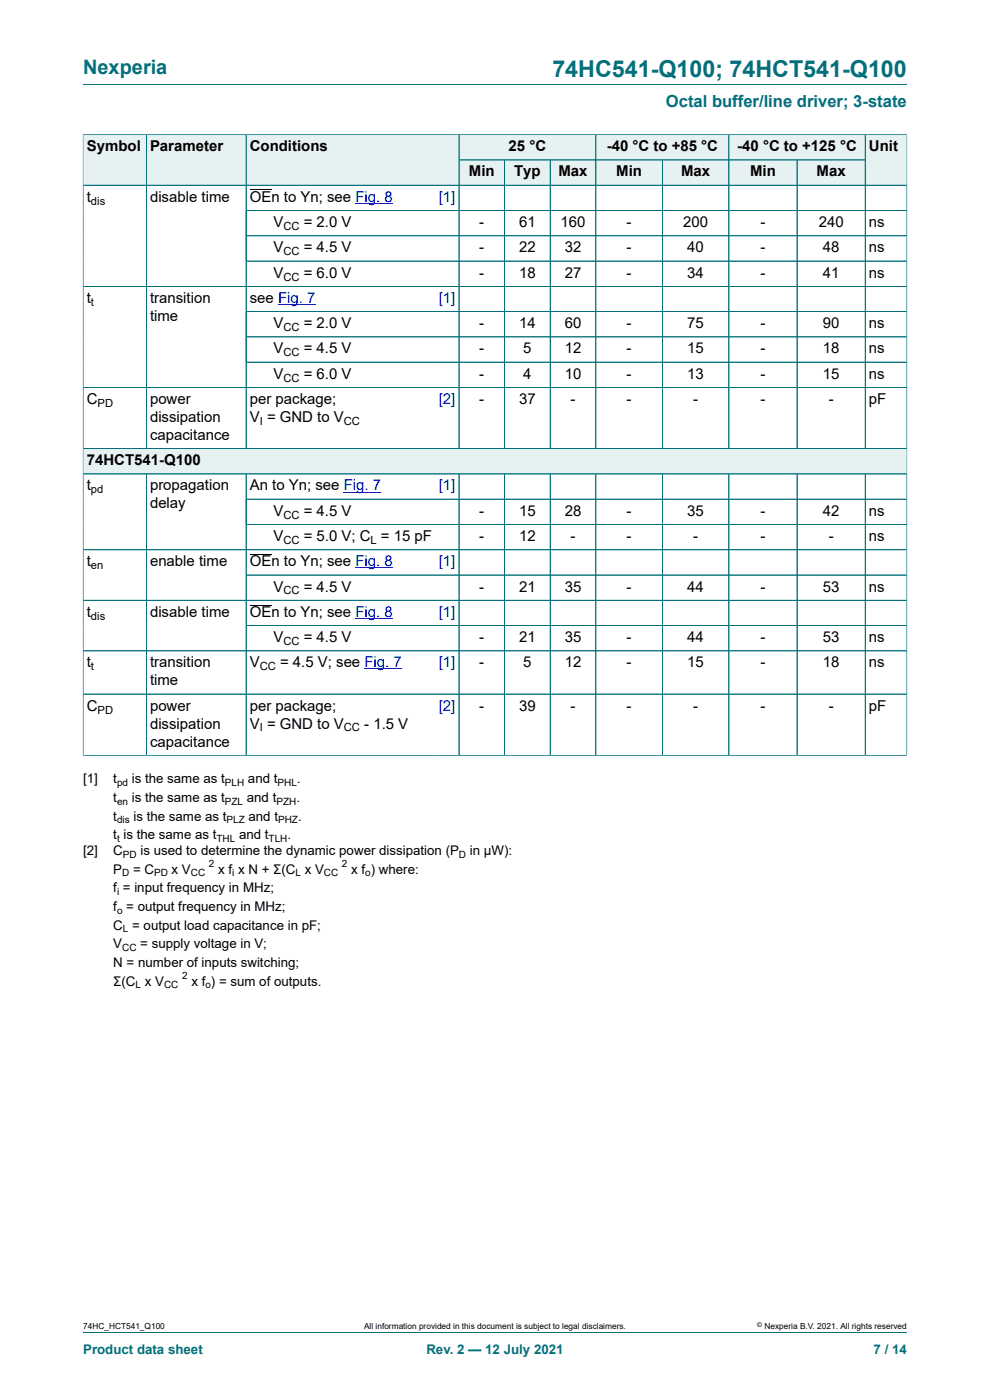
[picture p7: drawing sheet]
<svg xmlns="http://www.w3.org/2000/svg" width="210mm" height="297mm" viewBox="0 0 210 297" stroke-linecap="round" stroke-linejoin="round" font-family="sans-serif">
<defs><g id="words">
<text font-size="4.9" fill="#036f7b" x="117.2" y="16.2">74HC541-Q100; 74HCT541-Q100</text>
<text font-size="4.2" fill="#036f7b" x="17.6" y="15.6">Nexperia</text>
<text font-size="3.5" fill="#036f7b" x="141.2" y="22.8">Octal buffer/line driver; 3-state</text>
<g font-size="3.2">
<text x="18.4" y="32.1">Symbol</text>
<text x="31.8" y="32.1">Parameter</text>
<text x="53" y="32.1">Conditions</text>
<text x="107.9" y="32.1">25 °C</text>
<text x="128.7" y="32.1">-40 °C to +85 °C</text>
<text x="156.4" y="32.1">-40 °C to +125 °C</text>
<text x="184.3" y="32.1">Unit</text>
<text x="99.5" y="37.4">Min</text>
<text x="109.1" y="37.4">Typ</text>
<text x="118.5" y="37.4">Max</text>
<text x="130.7" y="37.4">Min</text>
<text x="144.5" y="37.4">Max</text>
<text x="159.1" y="37.4">Min</text>
<text x="173.2" y="37.4">Max</text>
<text x="18.4" y="42.8">t</text>
<text x="31.8" y="42.8">disable time</text>
<text x="53" y="42.8">OEn to Yn; see Fig. 8</text>
<text x="58" y="48.2">V</text>
<text x="58" y="53.5">V</text>
<text x="64.4" y="48.2">= 2.0 V</text>
<text x="64.4" y="53.5">= 4.5 V</text>
<text x="101.7" y="48.2">-</text>
<text x="101.7" y="53.5">-</text>
<text x="110.1" y="48.2">61</text>
<text x="110.1" y="53.5">22</text>
<text x="118.9" y="48.2">160</text>
<text x="119.8" y="53.5">32</text>
<text x="132.9" y="48.2">-</text>
<text x="132.9" y="53.5">-</text>
<text x="144.9" y="48.2">200</text>
<text x="145.8" y="53.5">40</text>
<text x="161.3" y="48.2">-</text>
<text x="161.3" y="53.5">-</text>
<text x="173.7" y="48.2">240</text>
<text x="174.5" y="53.5">48</text>
<text x="184.3" y="48.2">ns</text>
<text x="184.3" y="53.5">ns</text>
<text x="58" y="58.9">V</text>
<text x="64.4" y="58.9">= 6.0 V</text>
<text x="101.7" y="58.9">-</text>
<text x="110.1" y="58.9">18</text>
<text x="119.8" y="58.9">27</text>
<text x="132.9" y="58.9">-</text>
<text x="145.8" y="58.9">34</text>
<text x="161.3" y="58.9">-</text>
<text x="174.5" y="58.9">41</text>
<text x="184.3" y="58.9">ns</text>
<text x="18.4" y="64.3">t</text>
<text x="31.8" y="64.3">transition</text>
<text x="53" y="64.3">see Fig. 7</text>
<text x="31.8" y="68.1">time</text>
<text x="58" y="69.6">V</text>
<text x="64.4" y="69.6">= 2.0 V</text>
<text x="101.7" y="69.6">-</text>
<text x="110.1" y="69.6">14</text>
<text x="119.8" y="69.6">60</text>
<text x="132.9" y="69.6">-</text>
<text x="145.8" y="69.6">75</text>
<text x="161.3" y="69.6">-</text>
<text x="174.5" y="69.6">90</text>
<text x="184.3" y="69.6">ns</text>
<text x="58" y="75">V</text>
<text x="64.4" y="75">= 4.5 V</text>
<text x="101.7" y="75">-</text>
<text x="111" y="75">5</text>
<text x="119.8" y="75">12</text>
<text x="132.9" y="75">-</text>
<text x="145.8" y="75">15</text>
<text x="161.3" y="75">-</text>
<text x="174.5" y="75">18</text>
<text x="184.3" y="75">ns</text>
<text x="58" y="80.3">V</text>
<text x="64.4" y="80.3">= 6.0 V</text>
<text x="101.7" y="80.3">-</text>
<text x="111" y="80.3">4</text>
<text x="119.8" y="80.3">10</text>
<text x="132.9" y="80.3">-</text>
<text x="145.8" y="80.3">13</text>
<text x="161.3" y="80.3">-</text>
<text x="174.5" y="80.3">15</text>
<text x="184.3" y="80.3">ns</text>
<text x="18.4" y="85.7">C</text>
<text x="31.8" y="85.7">power</text>
<text x="31.8" y="89.5">dissipation</text>
<text x="53" y="85.7">per package;</text>
<text x="53" y="89.5">V = GND to V</text>
<text x="101.7" y="85.7">-</text>
<text x="110.1" y="85.7">37</text>
<text x="121" y="85.7">-</text>
<text x="132.9" y="85.7">-</text>
<text x="147" y="85.7">-</text>
<text x="161.3" y="85.7">-</text>
<text x="175.8" y="85.7">-</text>
<text x="184.3" y="85.7">pF</text>
<text x="31.8" y="93.3">capacitance</text>
<text x="18.4" y="98.7">74HCT541-Q100</text>
<text x="18.4" y="104">t</text>
<text x="31.8" y="104">propagation</text>
<text x="31.8" y="107.9">delay</text>
<text x="53" y="104">An to Yn; see Fig. 7</text>
<text x="58" y="109.4">V</text>
<text x="64.4" y="109.4">= 4.5 V</text>
<text x="101.7" y="109.4">-</text>
<text x="110.1" y="109.4">15</text>
<text x="119.8" y="109.4">28</text>
<text x="132.9" y="109.4">-</text>
<text x="145.8" y="109.4">35</text>
<text x="161.3" y="109.4">-</text>
<text x="174.5" y="109.4">42</text>
<text x="184.3" y="109.4">ns</text>
<text x="58" y="114.8">V</text>
<text x="64.4" y="114.8">= 5.0 V; C = 15 pF</text>
<text x="101.7" y="114.8">-</text>
<text x="110.1" y="114.8">12</text>
<text x="121" y="114.8">-</text>
<text x="132.9" y="114.8">-</text>
<text x="147" y="114.8">-</text>
<text x="161.3" y="114.8">-</text>
<text x="175.8" y="114.8">-</text>
<text x="184.3" y="114.8">ns</text>
<text x="18.4" y="120.1">t</text>
<text x="31.8" y="120.1">enable time</text>
<text x="53" y="120.1">OEn to Yn; see Fig. 8</text>
<text x="58" y="125.5">V</text>
<text x="64.4" y="125.5">= 4.5 V</text>
<text x="101.7" y="125.5">-</text>
<text x="110.1" y="125.5">21</text>
<text x="119.8" y="125.5">35</text>
<text x="132.9" y="125.5">-</text>
<text x="145.8" y="125.5">44</text>
<text x="161.3" y="125.5">-</text>
<text x="174.5" y="125.5">53</text>
<text x="184.3" y="125.5">ns</text>
<text x="18.4" y="130.9">t</text>
<text x="31.8" y="130.9">disable time</text>
<text x="53" y="130.9">OEn to Yn; see Fig. 8</text>
<text x="58" y="136.2">V</text>
<text x="64.4" y="136.2">= 4.5 V</text>
<text x="101.7" y="136.2">-</text>
<text x="110.1" y="136.2">21</text>
<text x="119.8" y="136.2">35</text>
<text x="132.9" y="136.2">-</text>
<text x="145.8" y="136.2">44</text>
<text x="161.3" y="136.2">-</text>
<text x="174.5" y="136.2">53</text>
<text x="184.3" y="136.2">ns</text>
<text x="18.4" y="141.6">t</text>
<text x="31.8" y="141.6">transition</text>
<text x="53" y="141.6">V</text>
<text x="59.4" y="141.6">= 4.5 V; see Fig. 7</text>
<text x="101.7" y="141.6">-</text>
<text x="111" y="141.6">5</text>
<text x="119.8" y="141.6">12</text>
<text x="132.9" y="141.6">-</text>
<text x="145.8" y="141.6">15</text>
<text x="161.3" y="141.6">-</text>
<text x="174.5" y="141.6">18</text>
<text x="184.3" y="141.6">ns</text>
<text x="31.8" y="145.4">time</text>
<text x="18.4" y="150.8">C</text>
<text x="31.8" y="150.8">power</text>
<text x="31.8" y="154.6">dissipation</text>
<text x="53" y="150.8">per package;</text>
<text x="53" y="154.6">V = GND to V</text>
<text x="77.3" y="154.6">- 1.5 V</text>
<text x="101.7" y="150.8">-</text>
<text x="110.1" y="150.8">39</text>
<text x="121" y="150.8">-</text>
<text x="132.9" y="150.8">-</text>
<text x="147" y="150.8">-</text>
<text x="161.3" y="150.8">-</text>
<text x="175.8" y="150.8">-</text>
<text x="184.3" y="150.8">pF</text>
<text x="31.8" y="158.4">capacitance</text>
</g>
<g font-size="3.2" fill="#00f">
<text x="93.1" y="42.8">[1]</text>
<text x="93.1" y="64.3">[1]</text>
<text x="93.1" y="85.7">[2]</text>
<text x="93.1" y="104">[1]</text>
<text x="93.1" y="120.1">[1]</text>
<text x="93.1" y="130.9">[1]</text>
<text x="93.1" y="141.6">[1]</text>
<text x="93.1" y="150.8">[2]</text>
</g>
<g font-size="2.8">
<text x="17.6" y="166.2">[1]</text>
<text x="24" y="166.2">t</text>
<text x="28" y="166.2">is the same as t</text>
<text x="52.6" y="166.2">and t</text>
<text x="63" y="166.2">.</text>
<text x="24" y="170.1">t</text>
<text x="28" y="170.1">is the same as t</text>
<text x="52.4" y="170.1">and t</text>
<text x="62.9" y="170.1">.</text>
<text x="24" y="174.1">t</text>
<text x="24" y="178">t is the same as t</text>
<text x="28.3" y="174.1">is the same as t</text>
<text x="50.7" y="178">and t</text>
<text x="52.7" y="174.1">and t</text>
<text x="61" y="178">.</text>
<text x="63.2" y="174.1">.</text>
<text x="17.6" y="181.4">[2]</text>
<text x="24" y="181.4">C</text>
<text x="24" y="185.4">P</text>
<text x="28.2" y="185.4">= C</text>
<text x="29.8" y="181.4">is used to determine the dynamic power dissipation (P</text>
<text x="36.4" y="185.4">x V</text>
<text x="46.3" y="185.4">x f x N + Σ(C x V</text>
<text x="74.5" y="185.4">x f ) where:</text>
<text x="99.7" y="181.4">in μW):</text>
<text x="24" y="189.3">f = input frequency in MHz;</text>
<text x="24" y="193.3">f = output frequency in MHz;</text>
<text x="24" y="197.2">C = output load capacitance in pF;</text>
<text x="24" y="201.2">V</text>
<text x="29.8" y="201.2">= supply voltage in V;</text>
<text x="24" y="205.1">N = number of inputs switching;</text>
<text x="24" y="209.1">Σ(C x V</text>
<text x="40.6" y="209.1">x f ) = sum of outputs.</text>
</g>
<g font-size="2.8" fill="#036f7b">
<text x="17.6" y="287.2">Product data sheet</text>
<text x="90.4" y="287.2">Rev. 2 — 12 July 2021</text>
<text x="185.3" y="287.2">7 / 14</text>
</g>
<g font-size="2.4">
<text x="19.3" y="43.4">dis</text>
<text x="60.1" y="48.8">CC</text>
<text x="60.1" y="54.1">CC</text>
<text x="60.1" y="59.5">CC</text>
<text x="19.3" y="64.9">t</text>
<text x="60.1" y="70.2">CC</text>
<text x="60.1" y="75.6">CC</text>
<text x="60.1" y="81">CC</text>
<text x="20.7" y="86.3">PD</text>
<text x="55.1" y="90.1">I</text>
<text x="72.9" y="90.1">CC</text>
<text x="19.3" y="104.7">pd</text>
<text x="60.1" y="110">CC</text>
<text x="60.1" y="115.4">CC</text>
<text x="78.6" y="115.4">L</text>
<text x="19.3" y="120.7">en</text>
<text x="19.3" y="131.5">dis</text>
<text x="60.1" y="126.1">CC</text>
<text x="60.1" y="136.8">CC</text>
<text x="19.3" y="142.2">t</text>
<text x="55.1" y="142.2">CC</text>
<text x="20.7" y="151.4">PD</text>
<text x="55.1" y="155.2">I</text>
<text x="72.9" y="155.2">CC</text>
</g>
<g font-size="2.1">
<text x="24.8" y="166.7">pd</text>
<text x="47.7" y="166.7">PLH</text>
<text x="58.9" y="166.7">PHL</text>
<text x="24.8" y="170.7">en</text>
<text x="47.7" y="170.7">PZL</text>
<text x="58.6" y="170.7">PZH</text>
<text x="24.8" y="174.6">dis</text>
<text x="24.8" y="178.6">t</text>
<text x="45.9" y="178.6">THL</text>
<text x="48.1" y="174.6">PLZ</text>
<text x="57" y="178.6">TLH</text>
<text x="59" y="174.6">PHZ</text>
<text x="25.9" y="185.9">D</text>
<text x="26.1" y="182">PD</text>
<text x="32.7" y="185.9">PD</text>
<text x="40.5" y="185.9">CC</text>
<text x="44.3" y="183.9">2</text>
<text x="49.3" y="185.9">i</text>
<text x="62.7" y="185.9">L</text>
<text x="68.7" y="185.9">CC</text>
<text x="72.5" y="183.9">2</text>
<text x="77.5" y="185.9">o</text>
<text x="97.4" y="182">D</text>
<text x="24.8" y="189.9">i</text>
<text x="24.8" y="193.8">o</text>
<text x="26.1" y="197.8">L</text>
<text x="25.9" y="201.7">CC</text>
<text x="28.8" y="209.6">L</text>
<text x="34.8" y="209.6">CC</text>
<text x="38.6" y="207.6">2</text>
<text x="43.6" y="209.6">o</text>
</g>
<g font-size="1.8">
<text x="17.6" y="282">74HC_HCT541_Q100</text>
<text x="77.2" y="282">All information provided in this document is subject to legal disclaimers.</text>
<text x="162.2" y="282">Nexperia B.V. 2021. All rights reserved</text>
</g>
<text font-size="1.4" x="160.6" y="281.6">©</text>
</g></defs>
<path d="M17.6 18h174.8M97.4 28.6h29v5.3h-29z" fill="none" stroke="#036f7b" stroke-width=".21"/>
<path d="M97.4 28.6h28.9v5.3h-28.9z" fill="#e6f1f2"/>
<path d="M126.4 28.6h28.2v5.3h-28.2z" fill="none" stroke="#036f7b" stroke-width=".21"/>
<path d="M126.5 28.6h28v5.3h-28z" fill="#e6f1f2"/>
<path d="M154.6 28.6h28.9v5.3h-28.9z" fill="none" stroke="#036f7b" stroke-width=".21"/>
<path d="M154.7 28.6h28.8v5.3h-28.8z" fill="#e6f1f2"/>
<path d="M17.6 28.5v10.8h13.4v-10.7h-13.4" fill="none" stroke="#036f7b" stroke-width=".21"/>
<path d="M17.7 28.6h13.3v10.6h-13.3z" fill="#e6f1f2"/>
<path d="M31 28.6h21.2v10.7h-21.2z" fill="none" stroke="#036f7b" stroke-width=".21"/>
<path d="M31.1 28.6h21v10.6h-21z" fill="#e6f1f2"/>
<path d="M52.2 28.6h45.2v10.7h-45.2z" fill="none" stroke="#036f7b" stroke-width=".21"/>
<g fill="#e6f1f2">
<path d="M52.3 28.6h45v10.6h-45z"/>
<path d="M97.4 34h9.6v5.2h-9.6z"/>
</g>
<path d="M97.4 33.9h9.6v5.4h-9.6z" fill="none" stroke="#036f7b" stroke-width=".21"/>
<path d="M107.1 34h9.5v5.2h-9.5z" fill="#e6f1f2"/>
<path d="M107 33.9h9.7v5.4h-9.7z" fill="none" stroke="#036f7b" stroke-width=".21"/>
<path d="M116.8 34h9.5v5.2h-9.5z" fill="#e6f1f2"/>
<path d="M116.7 33.9h9.7v5.4h-9.7z" fill="none" stroke="#036f7b" stroke-width=".21"/>
<path d="M126.5 34h13.9v5.2h-13.9z" fill="#e6f1f2"/>
<path d="M126.4 33.9h14.1v5.4h-14.1z" fill="none" stroke="#036f7b" stroke-width=".21"/>
<path d="M140.6 34h13.9v5.2h-13.9z" fill="#e6f1f2"/>
<path d="M140.5 33.9h14.1v5.4h-14.1z" fill="none" stroke="#036f7b" stroke-width=".21"/>
<path d="M154.7 34h14.3v5.2h-14.3z" fill="#e6f1f2"/>
<path d="M154.6 33.9h14.5v5.4h-14.5z" fill="none" stroke="#036f7b" stroke-width=".21"/>
<path d="M169.1 34h14.4v5.2h-14.4z" fill="#e6f1f2"/>
<path d="M192.4 28.5v10.8h-23.3v-5.4h14.4M192.4 28.6h-8.9v10.7" fill="none" stroke="#036f7b" stroke-width=".21"/>
<path d="M183.6 28.6h8.7v10.6h-8.7z" fill="#e6f1f2"/>
<g fill="none" stroke="#036f7b" stroke-width=".21">
<path d="M17.6 39.3h174.8v61.2h-174.8zM31 39.3v55.9M52.2 39.3v55.9M97.4 39.3v55.9M107 39.3v55.9M116.7 39.3v55.9M126.4 39.3v55.9M140.5 39.3v55.9M154.6 39.3v55.9M169.1 39.3v55.9M183.5 39.3v55.9M52.2 44.7h140.2"/>
<path d="M52.2 50h140.2M52.2 55.4h140.2M17.6 60.7h174.8M52.2 66.1h140.2M52.2 71.5h140.2M52.2 76.8h140.2M17.6 82.2h174.8M17.6 95.2h174.8"/>
</g>
<path d="M53 40.3h4.6" fill="none" stroke="#000" stroke-width=".21"/>
<path d="M75.4 43.1h7.9M59 64.6h7.9" fill="none" stroke="#00f" stroke-width=".21"/>
<path d="M17.7 95.3h174.6v5.2h-174.6z" fill="#e6f1f2"/>
<g fill="none" stroke="#036f7b" stroke-width=".21">
<path d="M17.6 28.6v131.7M17.7 28.6h174.6M17.7 39.3h174.6M31 28.6v66.5M52.2 28.6v66.5M97.4 28.6v66.5M97.4 33.9h86.1M107 34v61.1M116.7 34v61.1M126.4 28.6v66.5M140.5 34v61.1M154.6 28.6v66.5"/>
<path d="M169.1 34v61.1M183.5 28.6v66.5M192.4 28.6v131.7M52.3 50h140M52.3 55.4h140M192.3 44.7h-140M17.7 60.7h174.6M52.3 66.1h140M192.3 71.5h-140M192.3 76.8h-140M17.7 82.2h174.6M192.3 95.2h-174.6"/>
<path d="M17.6 100.5h174.8M17.6 116.6h174.8M31 100.5v59.7M52.2 105.9h140.2M52.2 100.5v59.7M52.2 111.3h140.2M97.4 100.5v59.7M107 100.5v59.7M116.7 100.5v59.7M126.4 100.5v59.7M140.5 100.5v59.7M154.6 100.5v59.7"/>
<path d="M169.1 100.5v59.7M183.5 100.5v59.7M17.6 127.4h174.8M52.2 122h140.2M52.2 132.7h140.2M192.4 138.1h-174.8M17.6 147.2h174.8M17.6 160.2h174.8M17.6 282.6h174.8"/>
</g>
<path d="M72.9 104.4h7.9M75.4 120.5h7.9M75.4 131.2h7.9M77.3 141.9h7.9" fill="none" stroke="#00f" stroke-width=".21"/>
<path d="M53 117.6h4.6M53 128.4h4.6" fill="none" stroke="#000" stroke-width=".21"/>
<use href="#words"/>
</svg>
